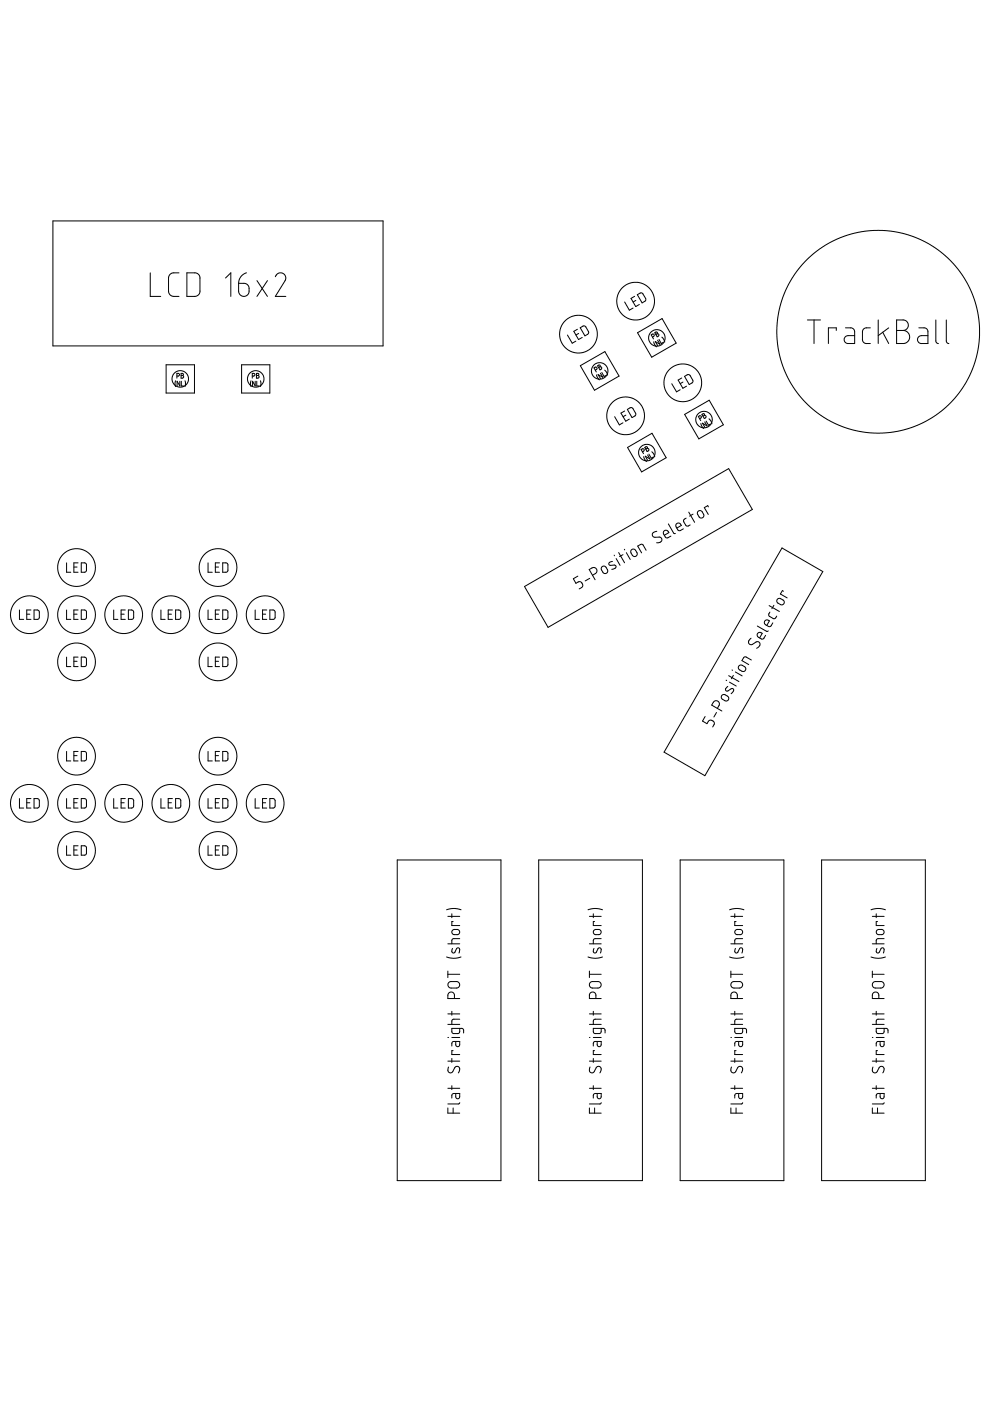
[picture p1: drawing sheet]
<svg xmlns="http://www.w3.org/2000/svg" width="210mm" height="297mm" viewBox="0 0 210 297" stroke-linecap="round" stroke-linejoin="round" font-family="sans-serif">
<g fill="none" stroke="#000" stroke-width=".21">
<path d="M11.2 46.8h70v26.5h-70zM31.9 57.8v5h2.2M38 57.8l-1.6 .1-.4 .4-.3 .6 .1 3.3 .7 .6h1.5M39.6 57.8l2 .1 .7 .6 .1 3.4-.2 .5-.5 .4h-2.1zM47.8 58.9l1.1-1.1v5M52.3 57.8l-.8 .4-.5 .5-.3 .7-.1 .7M54.5 59.5l2.2 3.3M56.7 59.5l-2.2 3.3M58.4 58.7l.5-.7 .7-.2 .7 .4 .3 .7-.1 .6-2.1 3.3h2.2M35.2 77.3h6v6h-6zM37.5 79.7h.3a.29 .29 0 0 0 .3-.3 .29 .29 0 0 0-.3-.2h-.3v1M38.4 79.2h.3a.22 .22 0 0 1 .2 .2 .22 .22 0 0 1-.2 .2 .29 .29 0 0 1 .2 .3 .29 .29 0 0 1-.2 .3h-.3z"/>
<path d="M38.4 79.6h.3M50.6 60.1h1.3l.7 .4 .2 .5v.9l-.5 .8-.7 .1-.8-.4-.2-.6zM51.2 77.3h6v6h-6zM53.5 79.7h.3a.29 .29 0 0 0 .3-.3 .29 .29 0 0 0-.3-.2h-.3v1M54.4 79.2h.3a.22 .22 0 0 1 .2 .2 .22 .22 0 0 1-.2 .2 .29 .29 0 0 1 .3 .3 .29 .29 0 0 1-.3 .3h-.3zM54.4 79.6h.3M120.3 71l1 1.8 .8-.5M122.4 69.8l-.7 .5 1 1.7 .7-.5M122.7 70.7l-.6 .3M123 69.5l.7-.4 .4 .1 .7 1.2-.1 .4-.7 .4zM123 77.5l5.2-3 3.1 5.2-5.3 3zM126.2 78.5l.2-.2a.28 .28 0 0 0 .2-.3 .28 .28 0 0 0-.4-.1l-.3 .1 .5 .9"/>
<path d="M126.5 79.5l.2 .6 .4 .4M126.7 77.6l.3-.2a.22 .22 0 0 1 .3 .1 .22 .22 0 0 1-.1 .3 .28 .28 0 0 1 .3 .1 .28 .28 0 0 1-.1 .4l-.2 .1zM127.2 77.8l-.3 .1M127.3 79.1l.5 .9-1-.6 .5 .9M127.6 79l.5 .8 .4-.2M128.2 78.5l.3 .3 .3 .7M132.4 64l1 1.8 .8-.5M134.6 62.8l-.8 .5 1 1.7 .8-.4M134.8 63.7l-.6 .3M135.1 62.5l.8-.4 .3 .1 .7 1.2-.1 .4-.7 .4zM135.2 70.5l5.2-3 3 5.2-5.2 3zM138.3 71.5l.3-.2a.28 .28 0 0 0 .1-.3 .28 .28 0 0 0-.4-.2l-.2 .2 .5 .9"/>
<path d="M138.6 72.5l.2 .5 .4 .5M138.8 70.5l.3-.1a.23 .23 0 0 1 .3 .1 .23 .23 0 0 1-.1 .3 .27 .27 0 0 1 .4 .1 .27 .27 0 0 1-.1 .4l-.3 .1zM139.3 70.8l-.3 .1M139.4 72.1l.5 .9-1-.6 .5 .9M139.7 72l.5 .8 .4-.2M140.3 71.5l.6 1M145.1 79.8l.7-.4 .4 .1 .7 1.2-.1 .4-.7 .4zM171.2 67.8h2.8M172.6 67.8v5M177.3 70.1v-.6h-1.7v3.3M179.3 69.5h1.2l.6 .4 .1 .4v2.5h-1.5l-.5-.2-.2-.8 .4-.5 1.8-.1M184.5 69.5l-1.1 .1-.4 .3-.1 .4 .1 2.2 .6 .3h.9"/>
<path d="M186.2 67.8v5M187.2 70.4l1.2 2.4M188.4 69.5l-2.2 1.7M190.1 67.8l1.8 .1 .6 .7 .1 .6-.2 .4-.3 .3-.6 .2 .9 .3 .4 .7 .1 .5-.2 .6-.8 .6h-1.8zM190.1 70.1h1.4M194.8 69.5h1.3l.5 .4 .1 .3v2.6h-1.5l-.4-.2-.3-.6 .4-.7 1.8-.1M198.4 67.8v4.6l.2 .3 .4 .1M200.6 67.8v4.6l.3 .3 .3 .1M37.2 80.7l-.1 .6 .1 .7M38.1 80.8v1l-.6-1v1M38.4 80.8v1h.5M39.2 80.7v1.3"/>
<path d="M53.2 80.7v1.3M54.1 80.8v1l-.5-1v1M54.4 80.8v1h.5M55.2 80.7v1.3M130.3 88.3l1 1.8 .8-.5M132.4 87.1l-.7 .5 1 1.7 .7-.4M132.7 88l-.6 .3M133 86.8l.8-.4 .4 .2 .6 1.1-.1 .4-.7 .4zM133.1 94.9l5.1-3 3 5.1-5.2 3.1zM136.2 95.8l.3-.1a.28 .28 0 0 0 .1-.4 .28 .28 0 0 0-.4-.1l-.3 .1 .5 .9M136.5 96.8l.2 .5 .4 .6M136.7 94.9l.2-.2a.22 .22 0 0 1 .3 .1 .22 .22 0 0 1 0 .3 .28 .28 0 0 1 .3 .1 .28 .28 0 0 1 0 .4l-.3 .1z"/>
<path d="M137.2 95.1l-.3 .1M137.3 96.5l.5 .8-1-.6 .5 .9M137.6 96.3l.5 .9 .4-.3M138.2 95.8l.4 .5 .2 .6M142.4 81.4l1 1.7 .8-.5M144.5 80.1l-.7 .5 1 1.7 .8-.4M144.8 81l-.6 .3M145.2 87.9l5.2-3 3 5.2-5.2 2.9zM148.3 88.8l.3-.2a.27 .27 0 0 0 .1-.3 .27 .27 0 0 0-.4-.1l-.2 .1 .5 .9M148.6 89.8l.2 .6 .4 .4M148.8 87.9l.3-.2a.22 .22 0 0 1 .3 .1 .22 .22 0 0 1-.1 .3 .28 .28 0 0 1 .4 .1 .28 .28 0 0 1-.1 .4l-.3 .1zM149.3 88.1l-.2 .1"/>
<path d="M149.4 89.5l.5 .8-1-.6 .5 .9M149.7 89.3l.5 .8 .4-.2M150.3 88.8l.4 .4 .2 .7M14.1 119.3v2h.9M16.6 119.3h-.9v2h.9M17.2 119.3h.8l.3 .3v1.4l-.2 .3h-.9zM44.1 119.3v2h.9M46.5 119.3h-.8v2h.8M47.2 119.3h.8l.3 .4v1.3l-.3 .3h-.8zM129.9 119l-.7 .3a.34 .34 0 0 0-.1 .4 .34 .34 0 0 0 .4 .2l.7-.1a.44 .44 0 0 1 .4 .5 .44 .44 0 0 1-.6 .3l-.3 .1M130.2 117.7l.1 .1M130.6 118.4l.9 1.5"/>
<path d="M131.2 117.2l1.2 2.1M132.1 117.6l-.7 .4M132.4 116.5l.1 .1M132.8 117.2l.8 1.4M133.9 116.6l.5-.2 .3 .2 .4 .7-.2 .6-.4 .1-.4-.3-.4-.6zM137 116.7l-.6-1.2-.6-.1-.6 .4 .8 1.4M139.3 112.6l-.9 .4v.6l.4 .3h1.1l.3 .2 .1 .4-.3 .5-.8 .1M140.8 113.5l1-.6-.5-.5-.4 .1-.3 .4 .5 1 .4 .2 .7-.4M141.7 111.1l1.1 1.9 .4 .1M143.5 112l1-.6-.5-.5-.6 .1-.1 .4 .4 .9 .5 .2 .7-.4M145.5 109.9l-.6 .3 .1 .4 .6 .9 .7-.2M146 108.6l1.3 2.1"/>
<path d="M146.9 109l-.7 .4M148 108.4l.5-.2 .3 .2 .4 .8-.1 .5-.5 .1-.3-.2-.5-.7zM150.2 107.5l-.1-.3-.8 .4 .9 1.5M165.8 116.2l8.7 5-25 43.3-8.7-5zM4.1 129.3v2h.9M5.7 130.2h.6M6.6 129.3h-.9v2h.9M7.2 129.3h.8l.3 .3v1.3l-.3 .4h-.8zM14.1 129.3v2h.9M14.1 139.3v2h.9M15.7 130.2h.6M15.7 120.2h.6"/>
<path d="M16.6 129.3h-.9v2h.9M16.6 139.3h-.9v2h.9M17.2 129.3h.8l.3 .3v1.4l-.3 .3h-.8zM17.2 139.3l.9 .1 .2 .2v1.4l-.2 .3h-.9zM24.1 129.3v2h.9M25.7 130.2h.6M26.6 129.3h-.9v2h.9M27.2 129.3h.8l.3 .3v1.4l-.3 .3h-.8zM34.1 129.3v2h.9M35.7 130.2h.6M36.6 129.3h-.9v2h.9M37.2 129.3h.8l.3 .3v1.3l-.3 .4h-.8z"/>
<path d="M44.1 129.3v2h.9M44.1 139.3v2h.9M45.7 130.2h.6M45.7 120.2h.6M46.5 129.3h-.8v2h.8M46.5 139.3h-.8v2h.8M47.2 129.3h.8l.3 .3v1.4l-.3 .3h-.8zM47.2 139.3l.9 .1 .2 .2v1.4l-.2 .3h-.9zM54.1 129.3v2h.9M55.7 130.2h.6M56.6 129.3h-.9v2h.9M57.2 129.3h.8l.3 .3v1.3l-.3 .4h-.8z"/>
<path d="M111.2 124.4l43.3-25 5 8.6-43.3 25zM122.5 122.2l-.9 .5 .5 1 .7-.4 .5 .2 .2 .8-.7 .6M125 122.6l-.9 .6M125.6 122l.8-.5 .2-.3-.1-.6-.5-.3-.4 .1-.7 .4 1.3 2.1M127.7 120.1l.4-.1 .3 .2 .5 .8-.2 .5-.5 .1-.3-.2-.4-.8zM159.2 135.3l-.5 .7v.4l.3 .2 .5 .1 1-.7 .3 .1 .3 .2-.1 .6-.6 .6M159.3 139.9l-1.4-.6-.2 .1-.4 .7 1.4 .8M160.6 132.7l2 1.2 .3-.1M162.3 134.7l-.4 .7-.5 .1-.8-.6v-.5l.3-.3h.3l.4 .2-.5 1M163.1 128.4l2.1 1.2M163.2 129.8l-.2 .5 .1 .4 1 .5 .3-.1 .3-.5M163.9 132.1l-.5 .7h-.4l-.9-.6v-.4l.3-.3 .3-.1 .4 .2-.5 1"/>
<path d="M164.1 128.3l-.4 .8M164.8 127l.6-.1 .7 .4 .2 .3-.1 .5-.5 .1-.8-.4-.2-.3zM166.1 125.3l-.2-.1-.4 .7 1.4 .9M14.1 159.3v2h.9M15.7 140.2h.6M16.6 159.3h-.9v2h.9M17.2 159.3h.8l.3 .3v1.4l-.3 .3h-.8zM44.1 159.3v2h.9M45.7 140.2h.6M46.5 159.3h-.8v2h.8M47.2 159.3h.8l.3 .3v1.4l-.3 .3h-.8zM149.5 151.9l-.6 1 1 .5 .4-.6 .6-.1 .5 .3 .1 .3-.4 .8"/>
<path d="M151.9 151.1l-.5 .9M152.1 150.2l.4-.7v-.4l-.2-.4-.6-.1-.4 .2-.4 .7 2.2 1.2M153.1 147.4l.4-.2 .8 .4 .2 .4-.1 .4-.5 .2-.8-.4-.2-.3zM153.9 144.2l.2 .1M154.3 145.5l-.5 .7a.34 .34 0 0 0 .6 .3l.7-.5h.3l.2 .4-.6 .7M154.5 143.3l2.2 1.2M154.7 144.6l1.4 .9M155.2 142l.1 .1M155.5 143.2l-.4 .7M155.9 142.5l1.5 .8M156.7 141.1l.5-.1 .8 .4 .1 .4-.1 .4-.4 .2-.8-.4-.3-.4zM4.1 169.3v2h.9"/>
<path d="M5.7 170.2h.6M6.6 169.3h-.9v2h.9M7.2 169.3h.8l.3 .3v1.3l-.2 .4h-.9zM14.1 169.3v2h.9M14.1 179.3v2h.9M15.7 170.2h.6M15.7 160.2h.6M16.6 169.3h-.9v2h.9M16.6 179.3h-.9v2h.9M17.2 169.3l.9 .1 .2 .2v1.4l-.2 .3h-.9zM17.2 179.3h.8l.3 .3v1.4l-.2 .3h-.9zM24.1 169.3v2h.9"/>
<path d="M25.7 170.2h.6M26.6 169.3h-.9v2h.9M27.2 169.3h.8l.3 .4v1.2l-.2 .4h-.9zM34.1 169.3v2h.9M35.7 170.2h.6M36.6 169.3h-.9v2h.9M37.2 169.3l.9 .1 .2 .2v1.3l-.2 .4h-.9zM44.1 169.3v2h.9M44.1 179.3v2h.9M45.7 170.2h.6M45.7 160.2h.6M46.5 169.3h-.8v2h.8"/>
<path d="M46.5 179.3h-.8v2h.8M47.2 169.3l.9 .1 .2 .3v1.3l-.2 .3h-.9zM47.2 179.3h.8l.3 .3v1.4l-.3 .3h-.8zM54.1 169.3v2h.9M55.7 170.2h.6M56.6 169.3h-.9v2h.9M57.2 169.3l.9 .1 .2 .3v1.2l-.2 .4h-.9zM15.7 180.2h.6M45.7 180.2h.6M84.2 182.3h22v68h-22zM94.7 192.9l1.2-.3 1.8 .3M95 194.3h2.5"/>
<path d="M95.8 193.7v.9M95.9 197.3l.4-.2h.8l.3 .2 .1 .5-.4 .3-.9 .1-.4-.4zM96.1 195.4h-.3v.8h1.7M97.5 199l-1.5 .1-.2 .2v.8M114.2 182.3h22v68h-22zM124.7 192.9l1.2-.3 1.8 .3M125 194.3h2.5M125.8 193.7v.9M125.9 197.3l.4-.2h.8l.3 .2v.5l-.3 .3-.9 .1-.4-.4zM126.1 195.4h-.3v.8h1.7M127.5 199l-1.5 .1-.2 .3v.7M144.2 182.3h22v68h-22z"/>
<path d="M154.7 192.9l1.2-.3 1.8 .3M155 194.3h2.5M155.8 193.7v.9M155.9 197.3l.4-.2h.8l.3 .3v.5l-.4 .3-.9-.1-.3-.4zM156.1 195.4h-.3v.8h1.7M157.5 199l-1.5 .1-.2 .3v.7M174.2 182.3h22v68h-22zM184.7 192.9l1.2-.3 1.8 .3M185 194.3h2.5M185.8 193.7v.9M185.9 197.2l.3-.1h.9l.3 .3v.5l-.4 .3-.9-.1-.3-.4zM186.1 195.4h-.3v.8h1.7"/>
<path d="M187.5 199l-1.5 .1-.2 .3v.7M94.7 202.9l1.4 .3 1.6-.3M95 220h.1M95 217.2h2.5M95 215h2.5M95 206.6h2.5M95 200.1h2.5M95 205.9v1.4M95.1 208.4l.4-.3h1.5l.4 .4v.5l-.5 .5h-1.4l-.5-.5zM95.8 220h1.7M95.8 214.4v.8M95.9 201.1l-.1 .8a.34 .34 0 0 0 .3 .2 .34 .34 0 0 0 .4-.2l.4-.9a.56 .56 0 0 1 .6 .3 .56 .56 0 0 1-.2 .7v.1"/>
<path d="M96.4 211.7v-.8l-.2-.4-.7-.2-.4 .3-.1 1.1h2.5M97.5 218v.7l-.2 .4h-1.1l-.3-.1-.1-1h2.2l.3 .4v.6M97.5 216.1l-1.5 .1-.2 .2v.8M124.7 202.9l1.4 .3 1.6-.3M125 205.9v1.4M125 220h.1M125 217.2h2.5M125 215h2.5M125 206.6h2.5M125 200.1h2.5M125.1 208.4l.4-.3h1.5l.4 .4v.5l-.5 .5h-1.4l-.5-.5zM125.8 214.4v.8"/>
<path d="M125.8 220h1.7M125.9 201.1l-.1 .8a.34 .34 0 0 0 .3 .2 .34 .34 0 0 0 .3-.2l.5-.9a.56 .56 0 0 1 .6 .3 .56 .56 0 0 1-.2 .7v.1M126.3 211.7v-.8l-.1-.4-.7-.2-.4 .3-.1 .3v.8h2.5M127.5 218v.7l-.2 .4h-1.1l-.3-.1-.1-1h2.2l.3 .4v.6M127.5 216.1l-1.5 .1-.2 .3v.7M154.7 202.9l1.4 .3 1.6-.3M155 220h.1M155 217.2h2.5M155 215h2.5M155 206.6h2.5M155 200.1h2.5M155 205.9v1.4"/>
<path d="M155.1 208.4l.4-.3h1.5l.4 .4v.5l-.5 .5-1.5-.1-.4-.4zM155.8 220h1.7M155.8 214.4v.8M155.9 201.1l-.1 .8a.34 .34 0 0 0 .3 .2 .34 .34 0 0 0 .3-.2l.5-.9a.57 .57 0 0 1 .6 .3 .57 .57 0 0 1-.1 .7l-.1 .1M156.3 211.7v-.8l-.2-.4-.6-.2-.4 .3-.1 .3v.8h2.5M157.5 218v.8l-.3 .3h-1.1l-.2-.1-.1-1h2.2l.3 .4v.6M157.5 216.1l-1.5 .1-.2 .3v.7M184.7 202.9l1.4 .3 1.6-.3M185 220h.1M185 217.2h2.5M185 215h2.5M185 206.6h2.5"/>
<path d="M185 200.1h2.5M185 205.9v1.4M185.1 208.3l.4-.2h1.5l.4 .4v.5l-.5 .5-1.5-.1-.4-.5zM185.8 220h1.7M185.8 214.4v.8M185.9 201.1l-.1 .8a.34 .34 0 0 0 .3 .2 .34 .34 0 0 0 .3-.2l.5-.9a.57 .57 0 0 1 .6 .3 .57 .57 0 0 1-.2 .7v.1M186.3 211.7v-.8l-.1-.4-.4-.2-.6 .2-.2 .4v.8h2.5M187.5 218v.8l-.3 .3h-1.1l-.2-.1-.1-1h2.2l.3 .4v.6M187.5 216.1h-1.5l-.2 .4v.7M95 234.9v1.1h2.5M95 230.7h2.5M95 225h2.5"/>
<path d="M95.1 226.2l-.1 .9 .6 .4 .4-.3 .6-1h.6l.3 .5-.3 .8M95.8 224.4v.9M95.8 230.2v.8M96.1 222.8h-.3v.8h1.7M96.1 234.9v1.1M96.6 231.8l.1 1 .3 .2 .4-.2 .1-1-1.5 .1-.2 .3v.6M96.6 220.8l.2 1h.5l.2-1-1.5 .1-.2 .2v.7M97.5 233.8l-.2 .3h-2.3M125 234.9v1.1h2.5M125 230.7h2.5M125 225h2.5M125.1 226.2l-.1 .9 .2 .3 .4 .1 .4-.3 .6-1h.6l.3 .5-.3 .8"/>
<path d="M125.8 224.4v.9M125.8 230.2v.8M126.1 234.9v1.1M126.1 222.8h-.3v.8h1.7M126.6 231.8l.1 1 .3 .2 .4-.2 .1-1-1.5 .1-.2 .3v.6M126.6 220.8l.1 1h.6l.2-1-1.5 .1-.2 .3v.6M127.5 233.8l-.2 .3h-2.3M155 234.9v1.1h2.5M155 230.7h2.5M155 225h2.5M155.1 226.2l-.1 1 .6 .3 .3-.2 .6-1 .3-.2 .4 .1 .3 .5-.3 .8M155.8 224.4v.9"/>
<path d="M155.8 230.2v.8M156.1 222.8h-.3v.8h1.7M156.1 234.9v1.1M156.6 231.8l.1 1 .3 .2 .4-.2 .1-1-1.5 .1-.2 .3v.6M156.6 220.8l.1 .9 .2 .2 .4-.1 .2-1-1.5 .1-.2 .3v.6M157.5 233.8l-.2 .3h-2.3M185 234.9v1.1h2.5M185 230.7h2.5M185 225h2.5M185.1 226.2l-.1 1 .6 .3 .3-.2 .7-1.1h.6l.3 .6-.3 .7M185.8 224.4v.9M185.8 230.2v.8"/>
<path d="M186.1 222.8h-.3v.8h1.7M186.1 234.9v1.1M186.6 231.8l.1 1 .3 .2 .3-.2 .2-1-1.5 .1-.2 .3v.6M186.6 220.8l.1 .9 .2 .2 .4-.1 .2-1-1.5 .1-.2 .3v.6M187.5 233.8l-.2 .3h-2.3"/>
<circle cx="122.6" cy="70.9" r="4"/>
<circle cx="127.2" cy="78.6" r="1.75"/>
<circle cx="134.8" cy="63.8" r="4"/>
<circle cx="139.3" cy="71.6" r="1.75"/>
<circle cx="186.2" cy="70.3" r="21.5"/>
<circle cx="38.2" cy="80.3" r="1.75"/>
<circle cx="54.2" cy="80.3" r="1.75"/>
<circle cx="132.7" cy="88.2" r="4"/>
<circle cx="137.1" cy="96" r="1.75"/>
<circle cx="144.8" cy="81.2" r="4"/>
<circle cx="149.3" cy="89" r="1.75"/>
<circle cx="6.2" cy="130.3" r="4"/>
<circle cx="16.2" cy="120.3" r="4"/>
<circle cx="16.2" cy="130.3" r="4"/>
<circle cx="26.2" cy="130.3" r="4"/>
<circle cx="36.2" cy="130.3" r="4"/>
<circle cx="46.2" cy="120.3" r="4"/>
<circle cx="46.2" cy="130.3" r="4"/>
<circle cx="56.2" cy="130.3" r="4"/>
<circle cx="16.2" cy="140.3" r="4"/>
<circle cx="46.2" cy="140.3" r="4"/>
<circle cx="6.2" cy="170.3" r="4"/>
<circle cx="16.2" cy="170.3" r="4"/>
<circle cx="16.2" cy="160.3" r="4"/>
<circle cx="26.2" cy="170.3" r="4"/>
<circle cx="36.2" cy="170.3" r="4"/>
<circle cx="46.2" cy="170.3" r="4"/>
<circle cx="46.2" cy="160.3" r="4"/>
<circle cx="56.2" cy="170.3" r="4"/>
<circle cx="16.2" cy="180.3" r="4"/>
<circle cx="46.2" cy="180.3" r="4"/>
</g>
</svg>
